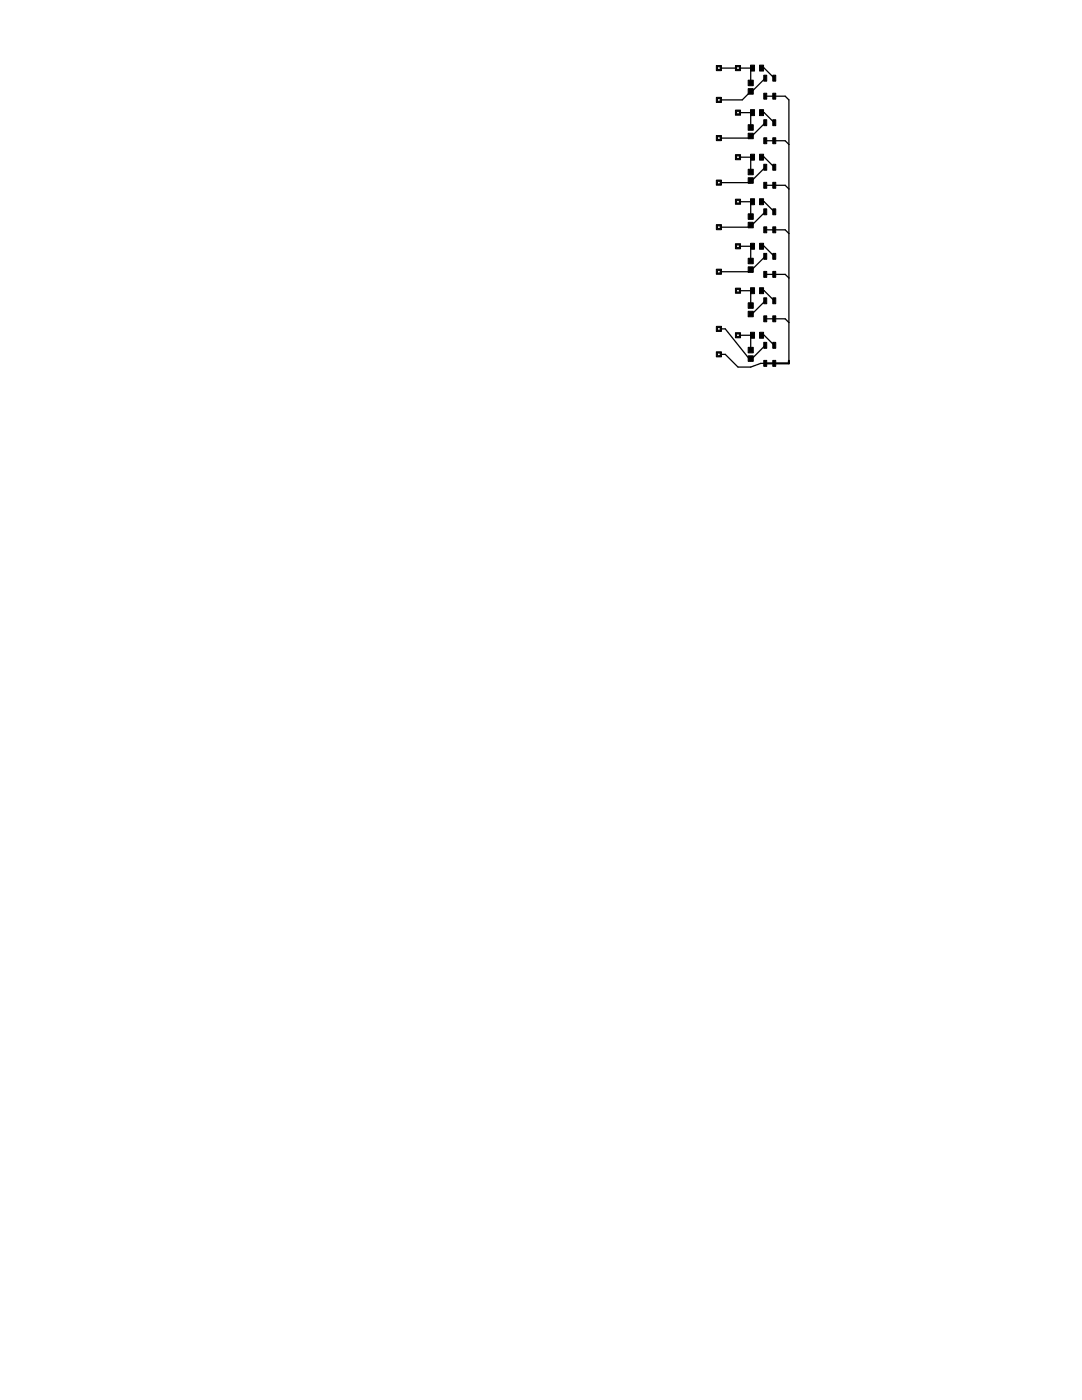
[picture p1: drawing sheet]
<svg xmlns="http://www.w3.org/2000/svg" width="216mm" height="279mm" viewBox="0 0 216 279" stroke-linecap="round" stroke-linejoin="round" font-family="sans-serif">
<g fill="#000" stroke="#000" stroke-width=".2">
<path d="M146.7 13.1h1.1v1h-1.1zM149.3 16h1v1.1h-1zM149.3 17.7h1v1.1h-1zM149.8 13h.8v1.2h-.8zM151.6 13h.8v1.2h-.8zM152.4 18.6h.6v1.2h-.6zM152.4 15h.6v1.2h-.6zM154.2 15h.6v1.2h-.6zM154.2 18.6h.6v1.2h-.6zM149.3 33.8h1v1.1h-1zM149.3 35.5h1v1.1h-1zM149.3 24.9h1v1.1h-1z"/>
<path d="M149.3 26.6h1v1.1h-1zM149.8 39.7h.8v1.2h-.8zM149.8 30.8h.8v1.2h-.8zM149.8 21.9h.8v1.2h-.8zM151.6 39.7h.8v1.2h-.8zM151.6 30.8h.8v1.2h-.8zM151.6 21.9h.8v1.2h-.8zM152.4 36.4h.6v1.2h-.6zM152.4 32.8h.6v1.2h-.6zM152.4 27.5h.6v1.2h-.6zM152.4 23.9h.6v1.2h-.6zM154.2 32.8h.6v1.2h-.6z"/>
<path d="M154.2 36.4h.6v1.2h-.6zM154.2 23.9h.6v1.2h-.6zM154.2 27.5h.6v1.2h-.6zM149.3 51.5h1v1.1h-1zM149.3 53.3h1v1.1h-1zM149.3 42.7h1v1.1h-1zM149.3 44.4h1v1.1h-1zM149.8 57.4h.8v1.2h-.8zM149.8 48.6h.8v1.1h-.8zM151.6 57.4h.8v1.2h-.8zM151.6 48.6h.8v1.1h-.8zM152.4 59.4h.6v1.2h-.6z"/>
<path d="M152.4 54.2h.6v1.2h-.6zM152.4 50.6h.6v1.2h-.6zM152.4 45.3h.6v1.2h-.6zM152.4 41.7h.6v1.2h-.6zM154.2 59.4h.6v1.2h-.6zM154.2 50.6h.6v1.2h-.6zM154.2 54.2h.6v1.2h-.6zM154.2 41.7h.6v1.2h-.6zM154.2 45.3h.6v1.2h-.6zM149.3 69.3h1v1.1h-1zM149.3 71h1v1.1h-1zM149.3 60.4h1v1.1h-1z"/>
<path d="M149.3 62.1h1v1.1h-1zM149.8 66.3h.8v1.2h-.8zM151.6 66.3h.8v1.2h-.8zM152.4 71.9h.6v1.2h-.6zM152.4 68.3h.6v1.2h-.6zM152.4 63h.6v1.2h-.6zM154.2 68.3h.6v1.2h-.6zM154.2 71.9h.6v1.2h-.6zM154.2 63h.6v1.2h-.6z"/>
</g>
<g fill="none" stroke="#000" stroke-width=".25">
<path d="M143.4 13.6h6.8M149.8 13.6v3M152 13.6h.5l2 2M152.7 19.2h4l.7 .7v52.1M152.7 15.6l-2.6 2.6h-.3l-1.7 1.7h-4.7M147.3 31.4h2.9M147.3 22.5h2.9l-.4 .4v2.5M149.8 31.4v2.9M152 31.4h.5l2 2M152 22.5h.5l2 2M152.7 24.5l-2.6 2.6h-.3v.5h-6.4M152.7 33.4l-2.6 2.6h-.3v.4h-6.4"/>
<path d="M152.7 37h4l.7 .7M152.7 28.1h4l.7 .7M147.3 58h2.9M147.3 49.1h2.9l-.4 .5v2.5M147.3 40.3h2.9l-.4 .4v2.5M149.8 58v3M152 58h.5l2 2M152 49.1h.5l2 2.1M152 40.3h.5l2 2M152.7 42.3l-2.6 2.6h-.3v.4h-6.4M152.7 54.8h4l.7 .7M152.7 45.9h4l.7 .7"/>
<path d="M152.7 51.2l-2.6 2.6h-.3l-.4 .4h-6M143.4 65.6h1.3l5.1 6.4v-.4M143.4 70.7h1.3l2.6 2.6h2.5l2-.8h.9M147.3 66.9h2.9M149.8 66.9v3M152 66.9h.5l2 2M152.7 63.6h4l.7 .8M152.7 60l-2.6 2.7h-.3l-.4 .4M152.7 68.9l-2.9 2.9"/>
</g>
<path d="M157.4 72v.5h-4.7" fill="none" stroke="#000" stroke-width=".42"/>
<circle cx="147.3" cy="13.6" r=".3" fill="#fff" stroke="#000" stroke-width=".2"/>
<path d="M146.7 22h1.1v1h-1.1z" fill="#000" stroke="#000" stroke-width=".2"/>
<circle cx="147.3" cy="22.5" r=".3" fill="#fff" stroke="#000" stroke-width=".2"/>
<path d="M146.7 30.9h1.1v1h-1.1z" fill="#000" stroke="#000" stroke-width=".2"/>
<circle cx="147.3" cy="31.4" r=".3" fill="#fff" stroke="#000" stroke-width=".2"/>
<path d="M146.7 39.8h1.1v1h-1.1z" fill="#000" stroke="#000" stroke-width=".2"/>
<circle cx="147.3" cy="40.3" r=".3" fill="#fff" stroke="#000" stroke-width=".2"/>
<path d="M146.7 48.6h1.1v1.1h-1.1z" fill="#000" stroke="#000" stroke-width=".2"/>
<circle cx="147.3" cy="49.1" r=".3" fill="#fff" stroke="#000" stroke-width=".2"/>
<path d="M146.7 57.5h1.1v1h-1.1z" fill="#000" stroke="#000" stroke-width=".2"/>
<circle cx="147.3" cy="58" r=".3" fill="#fff" stroke="#000" stroke-width=".2"/>
<path d="M146.7 66.4h1.1v1h-1.1z" fill="#000" stroke="#000" stroke-width=".2"/>
<circle cx="147.3" cy="66.9" r=".3" fill="#fff" stroke="#000" stroke-width=".2"/>
<path d="M142.9 13.1h1.1v1h-1.1z" fill="#000" stroke="#000" stroke-width=".2"/>
<circle cx="143.4" cy="13.6" r=".3" fill="#fff" stroke="#000" stroke-width=".2"/>
<path d="M142.9 70.2h1.1v1h-1.1z" fill="#000" stroke="#000" stroke-width=".2"/>
<circle cx="143.4" cy="70.7" r=".3" fill="#fff" stroke="#000" stroke-width=".2"/>
<path d="M142.9 53.7h1.1v1h-1.1z" fill="#000" stroke="#000" stroke-width=".2"/>
<circle cx="143.4" cy="54.2" r=".3" fill="#fff" stroke="#000" stroke-width=".2"/>
<path d="M142.9 44.8h1.1v1h-1.1z" fill="#000" stroke="#000" stroke-width=".2"/>
<circle cx="143.4" cy="45.3" r=".3" fill="#fff" stroke="#000" stroke-width=".2"/>
<path d="M142.9 65.1h1.1v1h-1.1z" fill="#000" stroke="#000" stroke-width=".2"/>
<circle cx="143.4" cy="65.6" r=".3" fill="#fff" stroke="#000" stroke-width=".2"/>
<path d="M142.9 35.9h1.1v1.1h-1.1z" fill="#000" stroke="#000" stroke-width=".2"/>
<circle cx="143.4" cy="36.4" r=".3" fill="#fff" stroke="#000" stroke-width=".2"/>
<path d="M142.9 27.1h1.1v1h-1.1z" fill="#000" stroke="#000" stroke-width=".2"/>
<circle cx="143.4" cy="27.6" r=".3" fill="#fff" stroke="#000" stroke-width=".2"/>
<path d="M142.9 19.4h1.1v1h-1.1z" fill="#000" stroke="#000" stroke-width=".2"/>
<circle cx="143.4" cy="19.9" r=".3" fill="#fff" stroke="#000" stroke-width=".2"/>
</svg>
